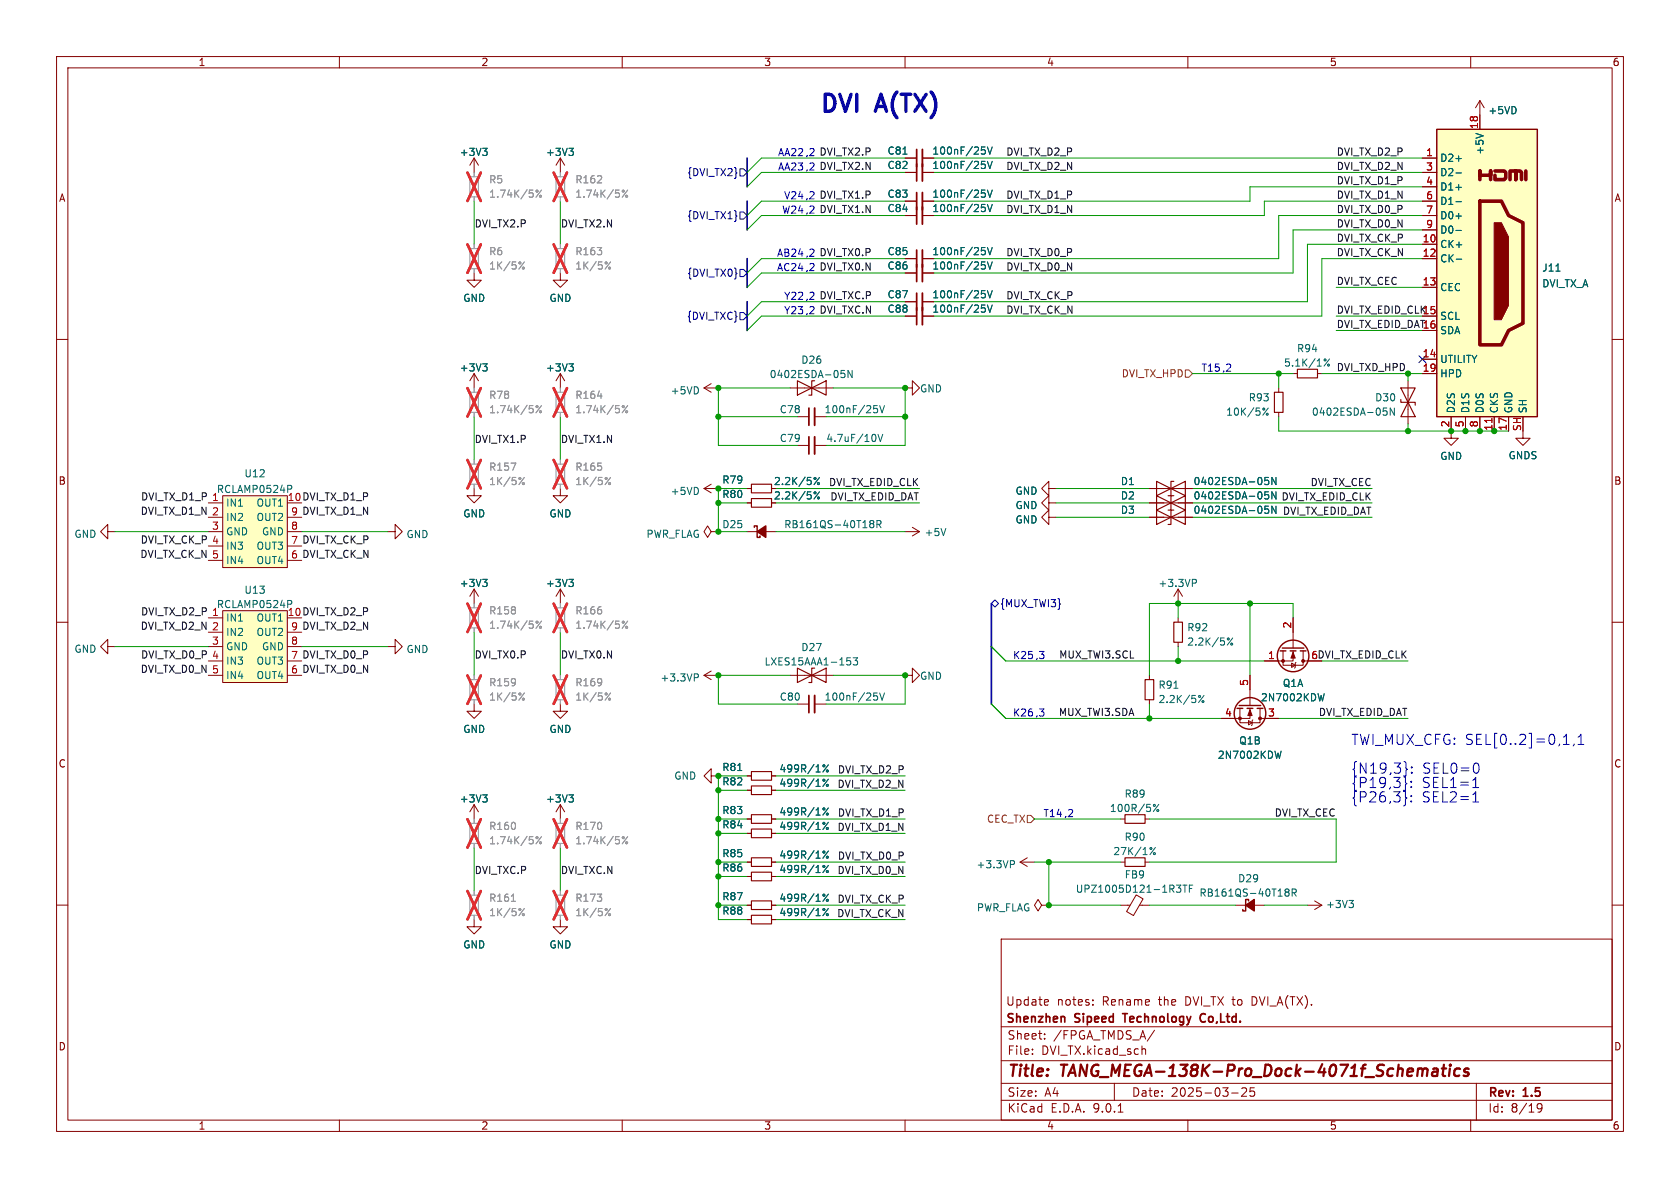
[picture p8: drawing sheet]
<svg xmlns="http://www.w3.org/2000/svg" width="297mm" height="210mm" viewBox="0 0 297 210" stroke-linecap="round" stroke-linejoin="round" font-family="sans-serif">
<defs><g id="words">
<g font-size="4.2" fill="#0000c2">
<text x="144.8" y="20.1">DVI</text>
<text x="155.3" y="20.1">A(TX)</text>
</g>
<g font-size="2.8" fill="#840000">
<text x="178" y="190.9">Title:</text>
<text x="187.7" y="190.9">TANG_MEGA-138K-Pro_Dock-4071f_Schematics</text>
</g>
<g font-size="2.5" fill="#0000c2">
<text x="238.8" y="131.8">TWI_MUX_CFG: SEL[0..2]=0,1,1</text>
<text x="238.8" y="136.9">{N19,3}:</text>
<text x="251.4" y="136.9">SEL0=0</text>
<text x="238.8" y="139.5">{P19,3}:</text>
<text x="238.8" y="142">{P26,3}:</text>
<text x="251.3" y="139.5">SEL1=1</text>
<text x="251.3" y="142">SEL2=1</text>
</g>
<g font-size="2.1" fill="#840000">
<text x="177.8" y="178">Update</text>
<text x="186.8" y="178">notes:</text>
<text x="194.9" y="178">Rename</text>
<text x="205" y="178">the</text>
<text x="209.8" y="178">DVI_TX to</text>
<text x="221.8" y="178">DVI_A(TX).</text>
<text x="177.8" y="181.2">Shenzhen</text>
<text x="178" y="184">Sheet:</text>
<text x="186.2" y="184">/FPGA_TMDS_A/</text>
<text x="190.1" y="181.2">Sipeed</text>
<text x="199.3" y="181.2">Technology</text>
<text x="213.5" y="181.2">Co,Ltd.</text>
<text x="178" y="186.7">File:</text>
<text x="184.1" y="186.7">DVI_TX.kicad_sch</text>
<text x="178" y="196.9">KiCad</text>
<text x="178" y="194.1">Size:</text>
<text x="184.7" y="194.1">A4</text>
<text x="185.7" y="196.9">E.D.A.</text>
<text x="193.3" y="196.9">9.0.1</text>
<text x="200" y="194.1">Date:</text>
<text x="207" y="194.1">2025-03-25</text>
<text x="263" y="194.3">Rev:</text>
<text x="263" y="196.9">Id:</text>
<text x="267.1" y="196.9">8/19</text>
<text x="269.4" y="194.3">1.5</text>
</g>
<g font-size="1.8" fill="#840000">
<text x="35" y="11.9">1</text>
<text x="85" y="11.9">2</text>
<text x="135" y="11.9">3</text>
<text x="185" y="11.9">4</text>
<text x="235" y="11.9">5</text>
<text x="285" y="11.9">6</text>
<text x="10.3" y="35.9">A</text>
<text x="285.3" y="35.9">A</text>
<text x="10.3" y="85.9">B</text>
<text x="136.7" y="88.5">2.2K/5%</text>
<text x="136.7" y="86">2.2K/5%</text>
<text x="285.3" y="85.9">B</text>
<text x="10.3" y="135.9">C</text>
<text x="285.3" y="135.9">C</text>
<text x="10.3" y="185.9">D</text>
<text x="285.3" y="185.9">D</text>
<text x="35" y="199.9">1</text>
<text x="85" y="199.9">2</text>
<text x="135" y="199.9">3</text>
<text x="185" y="199.9">4</text>
<text x="235" y="199.9">5</text>
<text x="285" y="199.9">6</text>
</g>
<g font-size="1.8" fill="#a90000">
<text x="261.4" y="22.9" transform="rotate(-90 261.4 22.9)">18</text>
<text x="252" y="27.7">1</text>
<text x="252" y="30.2">3</text>
<text x="252" y="32.8">4</text>
<text x="252" y="35.3">6</text>
<text x="252" y="37.8">7</text>
<text x="252" y="40.4">9</text>
<text x="251.4" y="42.9">10</text>
<text x="251.4" y="45.5">12</text>
<text x="251.4" y="50.5">13</text>
<text x="251.4" y="55.6">15</text>
<text x="251.4" y="58.2">16</text>
<text x="251.4" y="63.2">14</text>
<text x="251.4" y="65.8">19</text>
<text x="256.3" y="75.6" transform="rotate(-90 256.3 75.6)">2</text>
<text x="258.8" y="75.6" transform="rotate(-90 258.8 75.6)">5</text>
<text x="261.4" y="75.6" transform="rotate(-90 261.4 75.6)">8</text>
<text x="263.9" y="76.2" transform="rotate(-90 263.9 76.2)">11</text>
<text x="266.4" y="76.2" transform="rotate(-90 266.4 76.2)">17</text>
<text x="269" y="76.3" transform="rotate(-90 269 76.3)">SH</text>
<text x="37.4" y="93.7">3</text>
<text x="51.4" y="93.7">8</text>
<text x="228.3" y="111.2" transform="rotate(-90 228.3 111.2)">2</text>
<text x="37.4" y="114">3</text>
<text x="51.4" y="114">8</text>
<text x="224.1" y="116.6">1</text>
<text x="231.7" y="116.6">6</text>
<text x="220.7" y="121.4" transform="rotate(-90 220.7 121.4)">5</text>
<text x="216.5" y="126.7">4</text>
<text x="224.1" y="126.7">3</text>
</g>
<g font-size="1.8" fill="#006464">
<text x="263" y="20.4">+5VD</text>
<text x="81.2" y="27.8">+3V3</text>
<text x="96.4" y="27.8">+3V3</text>
<text x="156.8" y="27.5">C81</text>
<text x="164.7" y="27.5">100nF/25V</text>
<text x="254.5" y="28.8">D2+</text>
<text x="262.5" y="27.4" transform="rotate(-90 262.5 27.4)">+5V</text>
<text x="156.8" y="35.2">C83</text>
<text x="156.8" y="30.1">C82</text>
<text x="164.7" y="35.2">100nF/25V</text>
<text x="164.7" y="30.1">100nF/25V</text>
<text x="254.5" y="31.3">D2-</text>
<text x="254.5" y="33.9">D1+</text>
<text x="156.8" y="37.7">C84</text>
<text x="164.7" y="37.7">100nF/25V</text>
<text x="254.5" y="36.4">D1-</text>
<text x="254.5" y="39">D0+</text>
<text x="254.5" y="41.5">D0-</text>
<text x="156.8" y="45.3">C85</text>
<text x="156.8" y="47.9">C86</text>
<text x="164.7" y="45.3">100nF/25V</text>
<text x="164.7" y="47.9">100nF/25V</text>
<text x="254.5" y="44">CK+</text>
<text x="254.5" y="46.6">CK-</text>
<text x="81.8" y="53.6">GND</text>
<text x="97" y="53.6">GND</text>
<text x="156.8" y="52.9">C87</text>
<text x="164.7" y="52.9">100nF/25V</text>
<text x="254.5" y="51.7">CEC</text>
<text x="272.6" y="51">DVI_TX_A</text>
<text x="272.6" y="48.2">J11</text>
<text x="156.8" y="55.5">C88</text>
<text x="164.7" y="55.5">100nF/25V</text>
<text x="254.5" y="56.7">SCL</text>
<text x="254.5" y="59.3">SDA</text>
<text x="81.2" y="65.9">+3V3</text>
<text x="96.4" y="65.9">+3V3</text>
<text x="141.6" y="64.5">D26</text>
<text x="226.9" y="65">5.1K/1%</text>
<text x="229.2" y="62.5">R94</text>
<text x="254.5" y="64.4">UTILITY</text>
<text x="118.5" y="69.9">+5VD</text>
<text x="136" y="67">0402ESDA-05N</text>
<text x="162.6" y="69.6">GND</text>
<text x="220.7" y="71.1">R93</text>
<text x="243" y="71.1">D30</text>
<text x="254.5" y="66.9">HPD</text>
<text x="137.8" y="73.3">C78</text>
<text x="145.7" y="73.3">100nF/25V</text>
<text x="216.7" y="73.7">10K/5%</text>
<text x="231.8" y="73.7">0402ESDA-05N</text>
<text x="257.4" y="73.2" transform="rotate(-90 257.4 73.2)">D2S</text>
<text x="259.9" y="73.2" transform="rotate(-90 259.9 73.2)">D1S</text>
<text x="262.5" y="73.2" transform="rotate(-90 262.5 73.2)">D0S</text>
<text x="265" y="73.2" transform="rotate(-90 265 73.2)">CKS</text>
<text x="267.6" y="73.2" transform="rotate(-90 267.6 73.2)">GND</text>
<text x="270.1" y="73.2" transform="rotate(-90 270.1 73.2)">SH</text>
<text x="137.8" y="78.3">C79</text>
<text x="146" y="78.3">4.7uF/10V</text>
<text x="254.5" y="81.5">GND</text>
<text x="266.6" y="81.4">GNDS</text>
<text x="38.2" y="87.4">RCLAMP0524P</text>
<text x="39.9" y="89.8">IN1</text>
<text x="43.1" y="84.6">U12</text>
<text x="45.3" y="89.8">OUT1</text>
<text x="118.5" y="87.7">+5VD</text>
<text x="127.6" y="88.2">R80</text>
<text x="127.6" y="85.7">R79</text>
<text x="179.4" y="87.7">GND</text>
<text x="198" y="88.5">D2</text>
<text x="198" y="86">D1</text>
<text x="210.9" y="88.5">0402ESDA-05N</text>
<text x="210.9" y="86">0402ESDA-05N</text>
<text x="13.1" y="95.3">GND</text>
<text x="39.9" y="92.3">IN2</text>
<text x="39.9" y="94.8">GND</text>
<text x="45.3" y="92.3">OUT2</text>
<text x="46.2" y="94.8">GND</text>
<text x="71.8" y="95.3">GND</text>
<text x="81.8" y="91.7">GND</text>
<text x="97" y="91.7">GND</text>
<text x="114.2" y="95.3">PWR_FLAG</text>
<text x="127.6" y="93.6">D25</text>
<text x="138.5" y="93.6">RB161QS-40T18R</text>
<text x="163.4" y="95">+5V</text>
<text x="179.4" y="92.7">GND</text>
<text x="179.4" y="90.2">GND</text>
<text x="198" y="91">D3</text>
<text x="210.9" y="91">0402ESDA-05N</text>
<text x="39.9" y="97.4">IN3</text>
<text x="39.9" y="99.9">IN4</text>
<text x="45.3" y="97.4">OUT3</text>
<text x="45.3" y="99.9">OUT4</text>
<text x="38.2" y="107.7">RCLAMP0524P</text>
<text x="43.1" y="105.2">U13</text>
<text x="81.2" y="104">+3V3</text>
<text x="96.4" y="104">+3V3</text>
<text x="204.7" y="104">+3.3VP</text>
<text x="39.9" y="110.1">IN1</text>
<text x="39.9" y="112.6">IN2</text>
<text x="45.3" y="110.1">OUT1</text>
<text x="45.3" y="112.6">OUT2</text>
<text x="209.8" y="111.8">R92</text>
<text x="13.1" y="115.6">GND</text>
<text x="39.9" y="115.2">GND</text>
<text x="39.9" y="117.7">IN3</text>
<text x="45.3" y="117.7">OUT3</text>
<text x="46.2" y="115.2">GND</text>
<text x="71.8" y="115.6">GND</text>
<text x="135.1" y="117.8">LXES15AAA1-153</text>
<text x="141.6" y="115.3">D27</text>
<text x="209.8" y="114.3">2.2K/5%</text>
<text x="39.9" y="120.2">IN4</text>
<text x="45.3" y="120.2">OUT4</text>
<text x="116.7" y="120.7">+3.3VP</text>
<text x="137.8" y="124.1">C80</text>
<text x="145.7" y="124.1">100nF/25V</text>
<text x="162.6" y="120.4">GND</text>
<text x="204.7" y="121.9">R91</text>
<text x="204.7" y="124.5">2.2K/5%</text>
<text x="222.8" y="124.2">2N7002KDW</text>
<text x="226.7" y="121.6">Q1A</text>
<text x="81.8" y="129.8">GND</text>
<text x="97" y="129.8">GND</text>
<text x="219" y="131.8">Q1B</text>
<text x="127.6" y="136.5">R81</text>
<text x="137.7" y="136.8">499R/1%</text>
<text x="215.2" y="134.3">2N7002KDW</text>
<text x="81.2" y="142.1">+3V3</text>
<text x="96.4" y="142.1">+3V3</text>
<text x="119.1" y="138">GND</text>
<text x="127.6" y="139">R82</text>
<text x="137.7" y="139.3">499R/1%</text>
<text x="196.1" y="143.7">100R/5%</text>
<text x="198.7" y="141.2">R89</text>
<text x="127.6" y="146.7">R84</text>
<text x="127.6" y="144.1">R83</text>
<text x="137.7" y="146.9">499R/1%</text>
<text x="137.7" y="144.4">499R/1%</text>
<text x="198.7" y="148.8">R90</text>
<text x="127.6" y="154.3">R86</text>
<text x="127.6" y="151.7">R85</text>
<text x="137.7" y="154.5">499R/1%</text>
<text x="137.7" y="152">499R/1%</text>
<text x="172.5" y="153.7">+3.3VP</text>
<text x="196.7" y="151.4">27K/1%</text>
<text x="198.7" y="155.5">FB9</text>
<text x="127.6" y="159.4">R87</text>
<text x="127.6" y="161.9">R88</text>
<text x="137.7" y="159.6">499R/1%</text>
<text x="172.6" y="161.3">PWR_FLAG</text>
<text x="190.1" y="158">UPZ1005D121-1R3TF</text>
<text x="211.9" y="158.7">RB161QS-40T18R</text>
<text x="218.8" y="156.2">D29</text>
<text x="234.3" y="160.7">+3V3</text>
<text x="81.8" y="167.9">GND</text>
<text x="97" y="167.9">GND</text>
<text x="137.7" y="162.2">499R/1%</text>
</g>
<g font-size="1.8" fill="#0000c2">
<text x="137.4" y="27.7">AA22 ,2 DVI_TX2.P</text>
<text x="137.4" y="30.2">AA23 ,2 DVI_TX2.N</text>
<text x="138.5" y="35.3">V24 ,2 DVI_TX1.P</text>
<text x="138.2" y="37.9">W24 ,2 DVI_TX1.N</text>
<text x="137.3" y="45.5">AB24 ,2 DVI_TX0.P</text>
<text x="137.3" y="48">AC24 ,2 DVI_TX0.N</text>
<text x="138.5" y="53.1">Y22 ,2 DVI_TXC.P</text>
<text x="138.5" y="55.6">Y23 ,2 DVI_TXC.N</text>
<text x="212.3" y="65.8">T15 ,2</text>
<text x="179" y="116.6">K25 ,3</text>
<text x="179" y="126.8">K26 ,3</text>
<text x="184.4" y="144.5">T14 ,2</text>
</g>
<g font-size="1.8" fill="#0f0f0f">
<text x="177.8" y="27.6">DVI_TX_D2_P</text>
<text x="236.2" y="27.6">DVI_TX_D2_P</text>
<text x="177.8" y="35.2">DVI_TX_D1_P</text>
<text x="177.8" y="30.1">DVI_TX_D2_N</text>
<text x="236.2" y="30.1">DVI_TX_D2_N</text>
<text x="236.2" y="35.2">DVI_TX_D1_N</text>
<text x="236.2" y="32.7">DVI_TX_D1_P</text>
<text x="83.8" y="40.3">DVI_TX2.P</text>
<text x="99.1" y="40.3">DVI_TX2.N</text>
<text x="177.8" y="37.8">DVI_TX_D1_N</text>
<text x="236.2" y="40.3">DVI_TX_D0_N</text>
<text x="236.2" y="37.8">DVI_TX_D0_P</text>
<text x="177.8" y="45.4">DVI_TX_D0_P</text>
<text x="177.8" y="47.9">DVI_TX_D0_N</text>
<text x="236.2" y="42.8">DVI_TX_CK_P</text>
<text x="236.2" y="45.4">DVI_TX_CK_N</text>
<text x="177.8" y="53">DVI_TX_CK_P</text>
<text x="236.2" y="50.5">DVI_TX_CEC</text>
<text x="177.8" y="55.5">DVI_TX_CK_N</text>
<text x="236.2" y="58.1">DVI_TX_EDID_DAT16</text>
<text x="236.2" y="55.5">DVI_TX_EDID_CLK15</text>
<text x="236.2" y="65.7">DVI_TXD_HPD</text>
<text x="83.8" y="78.4">DVI_TX1.P</text>
<text x="99.1" y="78.4">DVI_TX1.N</text>
<text x="24.8" y="88.6">DVI_TX_D1_P 1</text>
<text x="50.8" y="88.6">10 DVI_TX_D1_P</text>
<text x="146.5" y="86">DVI_TX_EDID_CLK</text>
<text x="146.7" y="88.6">DVI_TX_EDID_DAT</text>
<text x="226.5" y="88.6">DVI_TX_EDID_CLK</text>
<text x="231.6" y="86">DVI_TX_CEC</text>
<text x="24.8" y="91.1">DVI_TX_D1_N 2</text>
<text x="51.4" y="91.2">9 DVI_TX_D1_N</text>
<text x="226.7" y="91.1">DVI_TX_EDID_DAT</text>
<text x="24.7" y="98.7">DVI_TX_CK_N 5</text>
<text x="24.8" y="96.2">DVI_TX_CK_P 4</text>
<text x="51.4" y="96.3">7 DVI_TX_CK_P</text>
<text x="51.4" y="98.8">6 DVI_TX_CK_N</text>
<text x="24.8" y="111.4">DVI_TX_D2_N 2</text>
<text x="24.8" y="108.9">DVI_TX_D2_P 1</text>
<text x="50.8" y="109">10 DVI_TX_D2_P</text>
<text x="51.4" y="111.5">9 DVI_TX_D2_N</text>
<text x="24.8" y="119">DVI_TX_D0_N 5</text>
<text x="24.8" y="116.5">DVI_TX_D0_P 4</text>
<text x="51.4" y="116.6">7 DVI_TX_D0_P</text>
<text x="51.4" y="119.1">6 DVI_TX_D0_N</text>
<text x="83.8" y="116.5">DVI_TX0.P</text>
<text x="99.1" y="116.5">DVI_TX0.N</text>
<text x="187.2" y="116.5">MUX_TWI3.SCL</text>
<text x="231.7" y="116.6">6DVI_TX_EDID_CLK</text>
<text x="187.1" y="126.7">MUX_TWI3.SDA</text>
<text x="233.1" y="126.7">DVI_TX_EDID_DAT</text>
<text x="148" y="136.8">DVI_TX_D2_P</text>
<text x="148" y="139.4">DVI_TX_D2_N</text>
<text x="148" y="147">DVI_TX_D1_N</text>
<text x="148" y="144.4">DVI_TX_D1_P</text>
<text x="225.3" y="144.4">DVI_TX_CEC</text>
<text x="83.8" y="154.6">DVI_TXC.P</text>
<text x="99.1" y="154.6">DVI_TXC.N</text>
<text x="148" y="154.6">DVI_TX_D0_N</text>
<text x="148" y="152.1">DVI_TX_D0_P</text>
<text x="148" y="159.7">DVI_TX_CK_P</text>
<text x="147.9" y="162.2">DVI_TX_CK_N</text>
</g>
<g font-size="1.8" fill="#989898">
<text x="86.4" y="32.6">R5</text>
<text x="86.4" y="35.2">1.74K/5%</text>
<text x="101.6" y="32.6">R162</text>
<text x="101.6" y="35.2">1.74K/5%</text>
<text x="86.4" y="45.3">R6</text>
<text x="86.4" y="47.9">1K/5%</text>
<text x="101.6" y="45.3">R163</text>
<text x="101.6" y="47.9">1K/5%</text>
<text x="86.4" y="70.7">R78</text>
<text x="101.6" y="70.7">R164</text>
<text x="86.4" y="73.3">1.74K/5%</text>
<text x="101.6" y="73.3">1.74K/5%</text>
<text x="86.4" y="83.4">R157</text>
<text x="101.6" y="83.4">R165</text>
<text x="86.4" y="86">1K/5%</text>
<text x="101.6" y="86">1K/5%</text>
<text x="86.4" y="108.8">R158</text>
<text x="86.4" y="111.4">1.74K/5%</text>
<text x="101.6" y="108.8">R166</text>
<text x="101.6" y="111.4">1.74K/5%</text>
<text x="86.4" y="121.5">R159</text>
<text x="86.4" y="124.1">1K/5%</text>
<text x="101.6" y="121.5">R169</text>
<text x="101.6" y="124.1">1K/5%</text>
<text x="86.4" y="146.9">R160</text>
<text x="86.4" y="149.5">1.74K/5%</text>
<text x="101.6" y="146.9">R170</text>
<text x="101.6" y="149.5">1.74K/5%</text>
<text x="86.4" y="159.6">R161</text>
<text x="101.6" y="159.6">R173</text>
<text x="86.4" y="162.2">1K/5%</text>
<text x="101.6" y="162.2">1K/5%</text>
</g>
<g font-size="1.8" fill="#000084">
<text x="121.4" y="31.3">{DVI_TX2}</text>
<text x="121.4" y="39">{DVI_TX1}</text>
<text x="121.4" y="49.1">{DVI_TX0}</text>
<text x="121.3" y="56.7">{DVI_TXC}</text>
<text x="176.7" y="107.5">{MUX_TWI3}</text>
</g>
<g font-size="1.8" fill="#725600">
<text x="198.2" y="66.9">DVI_TX_HPD</text>
<text x="174.4" y="145.6">CEC_TX</text>
</g>
</g></defs>
<g fill="none" stroke="#840000" stroke-width=".18">
<path d="M10 10h277v190h-277zM12 12h273v186h-273zM60 10v2M110 10v2M160 10v2M210 10v2M260 10v2M261.6 17.8l-.7 1.3M261.6 17.8l.8 1.3M261.6 17.8v2.5M10 60h2M124.5 68.6l1.2 .7"/>
<path d="M124.5 68.6h2.5M125.7 67.8l-1.2 .8M226.1 68.6v.7M226.1 72.9v.8M285 60h2M124.5 86.4l1.2 .7M124.5 86.4h2.5M125.7 94l-.6-1-.6 1 .6 1 .6-1h1.3M125.7 85.6l-1.2 .8M127 94h.1M203.2 88.9h7.6M10 110h2"/>
<path d="M208.3 104.1l-.8 1.3M208.3 104.1l.7 1.3M208.3 104.1v2.6M226.8 115.1v2.5h3.6v-2.5M228.3 117.2l.7 .4-.7 .4zM228.6 115.1v1.7h-5.1M228.6 109.2v5.4M229.1 117.1l-.1 .1v.8l-.1 .1M230.4 116.8h3.3M285 110h2M10 160h2M177 166h108v32h-108z"/>
<path d="M184.9 176.7l.4 .1 .1 .3-.8 .1M185.3 177.6l-.4 .1M193.2 177.6v.1M193.2 176.8v.1M285 160h2M60 198v2M110 198v2M160 198v2M177 194.5h108M177 191.5h108M177 187.5h108M177 181.5h108"/>
<path d="M182.5 186.3v.1M182.5 185.5v.1M184.7 183.6v.1M184.7 182.8v.1M197 191.5v3M197.7 196.6h.8M201.9 184.9v1.5M201.9 185.5l.2-.1 .4 .1v.9M204.1 182.1l-1.3 2M210 198v2M217.7 193.2h1.2M219.5 192.4l.6-.1 .2 .1 .1 .3-.9 1.1h.9"/>
<path d="M221.7 192.3h-.7v.7l.2-.1h.5l.1 .3-.1 .5-.2 .1-.5-.1M260 198v2M261 191.5v6.5M271.7 195.4l.3-.3 .5 .1a.99 .99 0 0 1-.3 1.4h-.3M271.7 195.7l.3 .3h.3l.3-.3"/>
</g>
<path d="M253.4 189l.2-.1 .5 .1v1.2M254.2 189.4h-.7a.4 .4 0 0 0-.3 .4 .4 .4 0 0 0 .2 .4l.7-.1M254.9 188.9h.8M255.3 188.2l-.2 1.7v.2l.4 .1M256.3 188.9l-.1 1.3M256.4 188.2v.2M256.4 188.2l-.1 .1 .1 .1M256.4 188.2l.1 .1-.1 .1M258.1 189a.66 .66 0 0 0-1 .3v.5l.1 .3 .2 .1 .6-.1M259.6 189a.49 .49 0 0 0-.8 .3l.1 .1 .7 .2v.3l-.3 .3-.6-.1" fill="none" stroke="#840000" stroke-width=".4"/>
<path d="M188.2 179.8v.9M198.4 179.2h.9M213 179.3a.74 .74 0 0 0-.9 .5 .74 .74 0 0 0 .6 .9l.3-.1" fill="none" stroke="#840000" stroke-width=".3"/>
<g fill="none" stroke="#840000" stroke-width=".25">
<path d="M226.3 115.1h1M226.7 114.6h3.8M228.1 115.1h1M229.9 115.1h1"/>
<circle cx="228.6" cy="116" r="2.79"/>
</g>
<g fill="#840000" stroke="#840000" stroke-width=".18">
<path d="M228.6 115.3l.4 1h-.8z"/>
<circle cx="230.4" cy="116.8" r=".25"/>
<circle cx="226.8" cy="116.8" r=".25"/>
</g>
<g fill="none" stroke="#006464" stroke-width=".18">
<path d="M223.3 72.2l.1-.1 .2 .2-.2 .2-.1-.1M224.2 72.1l-1 1.3M223.6 86.9h.6M223.8 87.4h.3l.2 .3-.1 .4-.4 .1M225.6 86.9v1.3l-.7-1.3v1.3M210.8 102.4h.5l.2 .3-.1 .3-.6 .1M234.1 122.6l-.3 1.3-.2-.9"/>
<circle cx="224" cy="73.2" r=".18"/>
</g>
<path d="M225.3 69.3h1.5v3.6h-1.5zM204.5 87.6l2.5 1.3-2.5 1.3zM207 88.9l2.5-1.3v2.6zM207.5 87.6h-.5v2.6h-.5" fill="none" stroke="#840000" stroke-width=".2"/>
<path d="M83.1 31.2h1.5v3.6h-1.5zM98.3 31.2h1.5v3.6h-1.5zM98.3 43.9h1.5v3.6h-1.5z" fill="none" stroke="#a1a1a1" stroke-width=".2"/>
<path d="M83.8 30.5v.7M83.8 34.8v.8M99.1 30.5v.7M99.1 34.8v.8M99.1 43.2v.7M99.1 47.5v.8" fill="none" stroke="#a1a1a1" stroke-width=".18"/>
<g fill="none" stroke="#989898" stroke-width=".18">
<path d="M95.7 33.6l-.9 1.3M111 33.6l-1 1.3M107.9 46.3l-.9 1.3"/>
<circle cx="94.9" cy="33.8" r=".18"/>
<circle cx="95.5" cy="34.7" r=".18"/>
<circle cx="110.2" cy="33.8" r=".18"/>
<circle cx="110.8" cy="34.7" r=".18"/>
<circle cx="107.8" cy="47.4" r=".18"/>
</g>
<path d="M82.6 30.5l2.4 5M85 30.5l-2.4 5M97.9 30.5l2.3 5M100.2 30.5l-2.3 5M97.9 43.2l2.3 5M100.2 43.2l-2.3 5" fill="none" stroke="#e12e31" stroke-width=".46"/>
<path d="M254 22.9h17.8v50.8h-17.8z" fill="#ffffc2"/>
<path d="M261.6 31.8v-1.6v.8h1.9v-.8v1.6M261.6 35.6h3.8l1.3 2.5 2.5 1.3v17.8l-2.5 1.2-1.3 2.6h-3.8zM264.3 30.2h1.6l.3 .3v1l-.3 .3h-1.6v-.8M267 31.8v-1.6h1v1.6v-1.6h.7l.3 .3v1.3M269.7 30.2v1.6" fill="none" stroke="#840000" stroke-width=".63"/>
<g fill="none" stroke="#840000" stroke-width=".25">
<path d="M254 22.9h17.8v50.8h-17.8zM218.7 125.2h1M219.1 124.7h3.8M220.5 125.2h1M222.2 125.2h1.1M220.7 159.3v-.3h-.5v2h-.5v-.2"/>
<circle cx="221" cy="126.1" r="2.79"/>
</g>
<g fill="#840000" stroke="#840000" stroke-width=".18">
<path d="M264.2 39.4h1.2l1.3 2.5v12.1l-1.3 2.5h-1.2z"/>
<path d="M221 125.5l.4 1h-.8z"/>
<circle cx="222.8" cy="127" r=".25"/>
<circle cx="219.2" cy="127" r=".25"/>
</g>
<g fill="none" stroke="#840000" stroke-width=".18">
<path d="M83.8 27.9l.8 1.3M83.8 27.9l-.7 1.3M83.8 27.9v2.6M99.1 27.9l.7 1.3M99.1 27.9l-.8 1.3M99.1 27.9v2.6M160 27.9h2.1M160 30.5h2.1M160 35.6h2.1M160 38.1h2.1M163.1 27.9h2M163.1 30.5h2"/>
<path d="M163.1 35.6h2M163.1 38.1h2M251.5 27.9h2.5M251.5 30.5h2.5M251.5 33h2.5M251.5 35.6h2.5M251.5 38.1h2.5M261.6 20.3v2.6M83.8 48.3v1.2h1.3l-1.3 1.3-1.3-1.3h1.3M99.1 48.3v1.2h1.2l-1.2 1.3-1.3-1.3h1.3M160 45.7h2.1M160 55.9h2.1"/>
<path d="M160 53.3h2.1M160 48.3h2.1M163.1 45.7h2M163.1 55.9h2M163.1 53.3h2M163.1 48.3h2M251.5 40.6h2.5M251.5 43.2h2.5M251.5 45.7h2.5M251.5 50.8h2.5M251.5 55.9h2.5M251.5 58.4h2.5"/>
<path d="M83.8 66v2.6M83.8 66l.8 1.3M83.8 66l-.7 1.3M99.1 66v2.6M99.1 66l.7 1.3M99.1 66l-.8 1.3M139.7 68.6h7.6M141 73.7h2M141 78.7h2M144 73.7h2M144 78.7h2M160 68.6h1.3v-1.3l1.3 1.3-1.3 1.3v-1.3"/>
<path d="M228.6 66h.8M232.9 66h.8M248.9 67.3v7.6M251.5 63.5h2.5M251.5 66h2.5M256.5 73.7v2.5M259.1 73.7v2.5M261.6 73.7v2.5M264.2 73.7v2.5M266.7 73.7v2.5M19 94v-1.3l-1.2 1.3 1.2 1.3v-1.3h1.3M99.1 86.4v1.2h1.2l-1.2 1.3-1.3-1.3h1.3"/>
<path d="M99.1 104.1v2.6M99.1 104.1l.7 1.3M99.1 104.1l-.8 1.3M124.5 119.4l1.2 .7M124.5 119.4h2.5M125.7 118.6l-1.2 .8M160 119.4h1.3v-1.3l1.3 1.3-1.3 1.3v-1.3M203.2 119.4v.7M208.3 109.2v.8M208.3 113.5v.8M221 119.4v5.3M83.8 124.5v1.2h1.3l-1.3 1.3-1.3-1.3h1.3"/>
<path d="M99.1 124.5v1.2h1.2l-1.2 1.3-1.3-1.3h1.3M125.7 137.2v-1.3l-1.2 1.3 1.2 1.2v-1.2h1.3M132.1 139.7h.7M136.4 139.7h.8M203.2 123.7v.8M219.2 125.2v2.6h3.6v-2.6M220.7 127.4l.7 .4-.7 .3zM221 125.2v1.8h-5.1M221.5 127.3l-.1 .1v.7l-.2 .2M222.8 127h3.3M83.8 142.2v2.6M83.8 142.2l.8 1.3"/>
<path d="M83.8 142.2l-.7 1.3M99.1 142.2v2.6M99.1 142.2l.7 1.3M99.1 142.2l-.8 1.3M132.1 154.9h.7M132.1 147.3h.7M136.4 154.9h.8M136.4 147.3h.8M180.3 152.4h2.6M180.3 152.4l1.3 .8M181.6 151.6l-1.3 .8M198.1 152.4h.8"/>
<path d="M198.1 144.8h.8M200.9 158.2l1.2 .7-1.7 2.9-1.2-.7zM202.4 152.4h.8M202.4 144.8h.8M232.4 159.3l1.3 .7M83.8 162.6v1.2h1.3l-1.3 1.3-1.3-1.3h1.3M99.1 162.6v1.2h1.2l-1.2 1.3-1.3-1.3h1.3M132.1 160h.7M132.1 162.6h.7M136.4 160h.8M136.4 162.6h.8M184.1 160l-.6-1-.6 1 .6 1 .6-1h1.3"/>
<path d="M185.4 160h.1M198.1 160h1.7M201.4 160h1.8M218.4 160h5.1M231.1 160h2.6M233.7 160l-1.3 .8"/>
</g>
<g fill="none" stroke="#006464" stroke-width=".18">
<path d="M85.3 26.2h.8l-.4 .5M85.9 26.7l.2 .2v.3l-.2 .3M100.6 26.2h.8l-.5 .5M101.1 26.7l.3 .2v.3l-.3 .3M159.6 27.2h.8M173.5 26h.6M173.5 33.6h.6M173.5 36.1h.6M173.5 28.5h.6M174 26.5l.2 .2v.3l-.2 .2M174 29l.2 .2v.3l-.2 .3M174 34.1l.2 .2v.3l-.2 .3"/>
<path d="M174 36.6l.2 .3v.3l-.2 .2M174.6 26l.4 1.2 .4-1.2M174.6 33.6l.4 1.3 .4-1.3M174.6 36.1l.4 1.3 .4-1.3M174.6 28.5l.4 1.3 .4-1.3M257.4 28h1M257.4 30.6h1M257.4 33.1h1M257.4 35.7h1M257.4 38.2h1M260.9 23.6l1.3 .4M173.5 53.9h.6"/>
<path d="M173.5 51.4h.6M173.5 43.8h.6M173.5 46.3h.6M174 44.2l.2 .3v.3l-.2 .2M174 46.8l.2 .2v.3l-.2 .3M174 51.9l.2 .2v.3l-.2 .2M174 54.4l.2 .2v.3l-.2 .3M174.6 53.9l.4 1.3 .4-1.3M174.6 51.4l.4 1.2 .4-1.2M174.6 43.8l.4 1.2 .4-1.2M174.6 46.3l.4 1.3 .4-1.3M257.4 40.7h1"/>
<path d="M257.5 45.8h.9M275.1 47.9h.7M85.3 64.3h.8l-.4 .5M85.9 64.8l.2 .2v.3l-.2 .3M100.6 64.3h.8l-.5 .5M101.1 64.8l.3 .2v.3l-.3 .3M148.7 65.5h.6M148.8 66h.3l.3 .2-.1 .5-.5 .1M150.6 65.5v1.3l-.7-1.3v1.3M154.5 71.7h.6M154.7 76.8l.1 .5-.1 .7M154.9 72.2l.3 .2v.3l-.3 .3"/>
<path d="M155.2 76.8l.4 1.2 .5-1.2M155.5 71.7l.4 1.3 .5-1.3M235 63.4l-.9 1.3M244.6 72.1h.6M244.7 72.6h.3l.2 .3-.1 .4-.4 .1M246.5 72.1v1.3l-.7-1.3v1.3M100.6 102.4h.8l-.5 .5M101.1 102.9l.3 .2v.3l-.3 .3M122.7 119.1h.5l.3 .3-.1 .3-.7 .1M217.9 112.8l-.9 1.2M146.4 137.7l-.9 1.3M207.5 121.7h.8"/>
<path d="M212.9 122.9l-1 1.3M226.5 132.8l-.3 1.3-.3-1M85.3 140.5h.8l-.4 .5M85.9 141l.2 .2v.3l-.2 .3M100.6 140.5h.8l-.5 .5M101.1 141l.3 .2v.3l-.3 .3M146.4 153l-.9 1.2M146.4 158.1l-.9 1.2M146.4 145.4l-.9 1.2M178.6 152.1h.5l.3 .3-.2 .3-.6 .1M203.4 149.9l.1-.1 .2 .2-.2 .2-.1-.1M204.3 149.8l-1 1.3"/>
<path d="M204.9 142.2l-1 1.3M208 156.5h.8l-.5 .4 .4 .2 .1 .4-.3 .2h-.3M209.1 156.5h.7M209.5 156.5v1.2M210.3 157.1h.4M210.9 156.5h-.6v1.2M227.3 157.6l.1 .1M227.3 157.2h.4l.1 .1 .1 .2-.2 .2M227.4 157.7h.3M227.4 157.7l-.1 .1M227.7 157.7l.2 .2-.1 .4-.1 .1h-.4M228.4 157.8h.6l.2-.2-.1-.3-.7-.1v1.2"/>
<path d="M228.7 157.8l.5 .6M238.5 159.2h.8l-.5 .5M239 159.7l.3 .2v.3l-.3 .2M146.4 160.6l-.9 1.3"/>
<circle cx="234.3" cy="63.6" r=".18"/>
<circle cx="234.9" cy="64.5" r=".18"/>
<circle cx="217.2" cy="112.9" r=".18"/>
<circle cx="217.8" cy="113.9" r=".18"/>
<circle cx="145.7" cy="137.9" r=".18"/>
<circle cx="146.3" cy="138.8" r=".18"/>
<circle cx="212.1" cy="123.1" r=".18"/>
<circle cx="212.7" cy="124" r=".18"/>
<circle cx="145.7" cy="153.2" r=".18"/>
<circle cx="145.7" cy="145.5" r=".18"/>
<circle cx="145.7" cy="158.2" r=".18"/>
<circle cx="146.3" cy="154.1" r=".18"/>
<circle cx="146.3" cy="146.5" r=".18"/>
<circle cx="146.3" cy="159.2" r=".18"/>
<circle cx="204.1" cy="142.4" r=".18"/>
<circle cx="204.1" cy="150.9" r=".18"/>
<circle cx="204.7" cy="143.3" r=".18"/>
<circle cx="145.7" cy="160.8" r=".18"/>
<circle cx="146.3" cy="161.7" r=".18"/>
</g>
<path d="M263.7 74v.7" fill="none" stroke="#a90000" stroke-width=".18"/>
<g fill="none" stroke="#840000" stroke-width=".2">
<path d="M141 67.3l2.5 1.3-2.5 1.3zM143.5 68.6l2.5-1.3v2.6zM144 67.3h-.5v2.6h-.5M229.4 65.3h3.5v1.5h-3.5zM247.6 70.6v.5h2.6v.5M247.6 68.6h2.6l-1.3 2.5zM248.9 71.1l1.3 2.6h-2.6zM207.5 110h1.5v3.5h-1.5zM132.8 138.9h3.6v1.6h-3.6zM202.4 120.1h1.6v3.6h-1.6zM132.8 154.2h3.6v1.5h-3.6zM132.8 159.3h3.6v1.5h-3.6z"/>
<path d="M132.8 146.6h3.6v1.5h-3.6zM198.9 151.6h3.5v1.6h-3.5zM198.9 144h3.5v1.5h-3.5zM132.8 161.8h3.6v1.5h-3.6z"/>
</g>
<path d="M220.2 160l1.5-1v2z" fill="#840000" stroke="#840000" stroke-width=".25"/>
<g fill="none" stroke="#a1a1a1" stroke-width=".2">
<path d="M83.1 43.9h1.5v3.6h-1.5zM83.1 69.3h1.5v3.6h-1.5zM98.3 69.3h1.5v3.6h-1.5zM83.1 82h1.5v3.6h-1.5zM98.3 82h1.5v3.6h-1.5zM83.1 107.4h1.5v3.6h-1.5zM98.3 107.4h1.5v3.6h-1.5zM83.1 120.1h1.5v3.6h-1.5zM98.3 120.1h1.5v3.6h-1.5zM83.1 145.5h1.5v3.6h-1.5zM83.1 158.2h1.5v3.6h-1.5zM98.3 145.5h1.5v3.6h-1.5z"/>
<path d="M98.3 158.2h1.5v3.6h-1.5z"/>
</g>
<g fill="none" stroke="#a1a1a1" stroke-width=".18">
<path d="M83.8 43.2v.7M83.8 47.5v.8M83.8 68.6v.7M83.8 72.9v.8M99.1 68.6v.7M99.1 72.9v.8M83.8 81.3v.7M83.8 85.6v.8M99.1 81.3v.7M99.1 85.6v.8M83.8 106.7v.7M83.8 111v.8"/>
<path d="M83.8 119.4v.7M99.1 106.7v.7M99.1 111v.8M99.1 119.4v.7M83.8 123.7v.8M99.1 123.7v.8M83.8 144.8v.7M83.8 149.1v.8M83.8 157.5v.7M99.1 144.8v.7M99.1 149.1v.8M99.1 157.5v.7"/>
<path d="M83.8 161.8v.8M99.1 161.8v.8"/>
</g>
<g fill="none" stroke="#989898" stroke-width=".18">
<path d="M92.7 46.3l-1 1.3M95.7 71.7l-.9 1.3M105.6 70h.8M111 71.7l-1 1.3M90.3 81.9h.9l-.6 1.2M92.7 84.4l-1 1.3M107.9 84.4l-.9 1.3M95.7 109.8l-.9 1.3M111 109.8l-1 1.3M92.7 122.5l-1 1.3M107.9 122.5l-.9 1.3M90.4 159.3h.7"/>
<path d="M95.7 147.9l-.9 1.3M111 147.9l-1 1.3M92.7 160.6l-1 1.3M107.9 160.6l-.9 1.3"/>
<circle cx="92.5" cy="47.4" r=".18"/>
<circle cx="94.9" cy="71.9" r=".18"/>
<circle cx="95.5" cy="72.8" r=".18"/>
<circle cx="110.2" cy="71.9" r=".18"/>
<circle cx="110.8" cy="72.8" r=".18"/>
<circle cx="92.5" cy="85.5" r=".18"/>
<circle cx="107.8" cy="85.5" r=".18"/>
<circle cx="94.9" cy="110" r=".18"/>
<circle cx="95.5" cy="110.9" r=".18"/>
<circle cx="110.2" cy="110" r=".18"/>
<circle cx="110.8" cy="110.9" r=".18"/>
<circle cx="92.5" cy="123.6" r=".18"/>
<circle cx="107.8" cy="123.6" r=".18"/>
<circle cx="94.9" cy="148.1" r=".18"/>
<circle cx="95.5" cy="149" r=".18"/>
<circle cx="110.2" cy="148.1" r=".18"/>
<circle cx="110.8" cy="149" r=".18"/>
<circle cx="92.5" cy="161.7" r=".18"/>
<circle cx="107.8" cy="161.7" r=".18"/>
</g>
<g fill="none" stroke="#e12e31" stroke-width=".46">
<path d="M82.6 43.2l2.4 5M85 43.2l-2.4 5M82.6 68.6l2.4 5M85 68.6l-2.4 5M97.9 68.6l2.3 5M100.2 68.6l-2.3 5M82.6 81.3l2.4 5M85 81.3l-2.4 5M97.9 81.3l2.3 5M100.2 81.3l-2.3 5M82.6 119.4l2.4 5M82.6 106.7l2.4 5"/>
<path d="M85 119.4l-2.4 5M85 106.7l-2.4 5M97.9 119.4l2.3 5M97.9 106.7l2.3 5M100.2 119.4l-2.3 5M100.2 106.7l-2.3 5M82.6 144.8l2.4 5M82.6 157.5l2.4 5M85 144.8l-2.4 5M85 157.5l-2.4 5M97.9 144.8l2.3 5M97.9 157.5l2.3 5"/>
<path d="M100.2 144.8l-2.3 5M100.2 157.5l-2.3 5"/>
</g>
<path d="M162.1 26.4v5.6M162.1 34v5.6M162.1 44.2v5.6M162.1 51.8v5.6M143 72.1v3.1M143 77.2v3.1" fill="none" stroke="#840000" stroke-width=".3"/>
<path d="M163.1 26.4v5.6M163.1 34v5.6M163.1 44.2v5.6M163.1 51.8v5.6M144 72.1v3.1M144 77.2v3.1" fill="none" stroke="#840000" stroke-width=".33"/>
<path d="M39.4 87.6h11.4v12.7h-11.4z" fill="#ffffc2"/>
<path d="M36.8 88.9h2.6M36.8 91.4h2.6M36.8 94h2.6M36.8 96.5h2.6M36.8 99.1h2.6M39.4 87.6h11.4v12.7h-11.4zM50.8 91.4h2.5M50.8 94h2.5M50.8 96.5h2.5M50.8 99.1h2.5M19 114.3v-1.3l-1.2 1.3 1.2 1.3v-1.3h1.3" fill="none" stroke="#840000" stroke-width=".18"/>
<path d="M50.9 85.8h.4l.3 .2-.1 .4-.6 .1" fill="none" stroke="#006464" stroke-width=".18"/>
<path d="M39.4 108h11.4v12.7h-11.4z" fill="#ffffc2"/>
<g fill="none" stroke="#840000" stroke-width=".18">
<path d="M160 27.9h2.1M160 35.6h2.1M160 38.1h2.1M160 30.5h2.1M163.1 27.9h2M163.1 35.6h2M163.1 38.1h2M163.1 30.5h2M251.5 27.9h2.5M251.5 35.6h2.5M251.5 38.1h2.5M251.5 30.5h2.5"/>
<path d="M251.5 33h2.5M261.6 20.3v2.6M160 55.9h2.1M160 53.3h2.1M160 45.7h2.1M160 48.3h2.1M163.1 55.9h2M163.1 53.3h2M163.1 45.7h2M163.1 48.3h2M251.5 55.9h2.5M251.5 45.7h2.5"/>
<path d="M251.5 40.6h2.5M251.5 43.2h2.5M251.5 50.8h2.5M251.5 58.4h2.5M251.5 63.5h2.5M251.5 66h2.5M256.5 73.7v3.8h1.3l-1.3 1.2-1.2-1.2h1.2M259.1 73.7v2.5M261.6 73.7v2.5M264.2 73.7v2.5M266.7 73.7v2.5M269.2 76.2v1.3h1.3l-1.3 1.2-1.2-1.2h1.2"/>
<path d="M68.6 94h1.2v-1.3l1.3 1.3-1.3 1.3v-1.3M83.8 86.4v1.2h1.3l-1.3 1.3-1.3-1.3h1.3M132.1 94h5.1M132.1 88.9h.7M132.1 86.4h.7M160 94h2.6M161.3 93.2l1.3 .8M162.6 94l-1.3 .7M185.4 91.4v-1.2l-1.3 1.2 1.3 1.3v-1.3h1.3M185.4 86.4v-1.3l-1.3 1.3 1.3 1.2v-1.2h1.3M185.4 88.9v-1.3l-1.3 1.3 1.3 1.3v-1.3h1.3M203.2 88.9h2.5"/>
<path d="M203.2 86.4h7.6M203.2 91.4h7.6M208.3 88.9h2.5M36.8 109.2h2.6M36.8 111.8h2.6M36.8 114.3h2.6M36.8 116.8h2.6M36.8 119.4h2.6M39.4 108h11.4v12.7h-11.4zM50.8 111.8h2.5M50.8 114.3h2.5M50.8 116.8h2.5"/>
<path d="M50.8 119.4h2.5M68.6 114.3h1.2v-1.3l1.3 1.3-1.3 1.3v-1.3M83.8 104.1l.8 1.3M83.8 104.1l-.7 1.3M83.8 104.1v2.6M139.7 119.4h7.6M221 119.4v2.5M223.5 116.8h2.6M228.6 109.2v2.6M231.1 116.8h2.6M132.1 137.2h.7M132.1 139.7h.7"/>
<path d="M136.4 137.2h.8M136.4 139.7h.8M141 124.5h2M144 124.5h2M215.9 127h2.5M223.5 127h2.6M132.1 144.8h.7M132.1 152.4h.7M132.1 147.3h.7M132.1 154.9h.7M136.4 144.8h.8M136.4 152.4h.8"/>
<path d="M136.4 147.3h.8M136.4 154.9h.8M132.1 160h.7M132.1 162.6h.7M136.4 160h.8M136.4 162.6h.8"/>
</g>
<g fill="none" stroke="#006464" stroke-width=".18">
<path d="M85.3 26.2h.8l-.4 .5M85.9 26.7l.2 .2v.3l-.2 .3M100.6 26.2h.8l-.5 .5M101.1 26.7l.3 .2v.3l-.3 .3M159.6 27.2h.8M173.5 26h.6M173.5 33.6h.6M173.5 36.1h.6M173.5 28.5h.6M174 29l.2 .2v.3l-.2 .3M174 26.5l.2 .2v.3l-.2 .2M174 34.1l.2 .2v.3l-.2 .3"/>
<path d="M174 36.6l.2 .3v.3l-.2 .2M174.6 26l.4 1.2 .4-1.2M174.6 33.6l.4 1.3 .4-1.3M174.6 36.1l.4 1.3 .4-1.3M174.6 28.5l.4 1.3 .4-1.3M257.4 28h1M257.4 30.6h1M257.4 33.1h1M257.4 35.7h1M257.4 38.2h1M260.9 23.6l1.3 .4M173.5 53.9h.6"/>
<path d="M173.5 51.4h.6M173.5 43.8h.6M173.5 46.3h.6M174 44.2l.2 .3v.3l-.2 .2M174 46.8l.2 .2v.3l-.2 .3M174 51.9l.2 .2v.3l-.2 .2M174 54.4l.2 .2v.3l-.2 .3M174.6 53.9l.4 1.3 .4-1.3M174.6 51.4l.4 1.2 .4-1.2M174.6 43.8l.4 1.2 .4-1.2M174.6 46.3l.4 1.3 .4-1.3M257.4 40.7h1"/>
<path d="M257.5 45.8h.9M275.1 47.9h.7M85.3 64.3h.8l-.4 .5M85.9 64.8l.2 .2v.3l-.2 .3M100.6 64.3h.8l-.5 .5M101.1 64.8l.3 .2v.3l-.3 .3M144.9 86.9l-1 1.3M144.9 84.4l-1 1.3M153.9 92.1l.3-.1 .2 .1 .1 .2-.3 .3M153.9 92.5l.1 .1M154 92.6h.2M154 92.6h-.1"/>
<path d="M154.2 92.6l.3 .2-.1 .4-.2 .1-.3-.1M155 92.7l.6-.1 .2-.2-.1-.3-.7-.1v1.3M155.3 92.7l.5 .6M167.2 93.4l-.4 1.3M223.6 89.5h.6M223.6 84.4h.6M223.6 86.9h.6M223.8 90h.3l.2 .2-.1 .4-.4 .1M223.8 84.9h.3l.2 .2-.1 .4-.4 .2M223.8 87.4h.3l.2 .3-.1 .4-.4 .1M225.6 84.4v1.3l-.7-1.3v1.3M225.6 86.9v1.3l-.7-1.3v1.3"/>
<path d="M225.6 89.5v1.2l-.7-1.2v1.2M50.9 106.1h.4l.3 .3-.1 .4h-.6M85.3 102.4h.8l-.4 .5M85.9 102.9l.2 .2v.3l-.2 .3M100.6 102.4h.8l-.5 .5M101.1 102.9l.3 .2v.3l-.3 .3M149.7 116.3h.6M150.2 116.8l.2 .2v.3l-.2 .3M150.8 116.3h.8l-.4 .5 .4 .1v.5l-.2 .2-.6-.2M130.4 136.2h.7M146.4 135.2l-.9 1.3M146.4 137.7l-.9 1.3"/>
<path d="M154.5 122.5h.6M154.9 123l.3 .2v.3l-.3 .3M155.5 122.5l.4 1.3 .5-1.3M226.5 132.8l-.3 1.3-.3-1M234.1 122.6l-.3 1.3-.2-.9M85.3 140.5h.8l-.4 .5M85.9 141l.2 .2v.3l-.2 .3M100.6 140.5h.8l-.5 .5M101.1 141l.3 .2v.3l-.3 .3M146.4 142.8l-.9 1.3M146.4 150.4l-.9 1.3M146.4 145.4l-.9 1.2"/>
<path d="M146.4 158.1l-.9 1.2M146.4 153l-.9 1.2M146.4 160.6l-.9 1.3"/>
<circle cx="144.1" cy="87.1" r=".18"/>
<circle cx="144.1" cy="84.6" r=".18"/>
<circle cx="144.7" cy="88" r=".18"/>
<circle cx="144.7" cy="85.5" r=".18"/>
<circle cx="145.7" cy="137.9" r=".18"/>
<circle cx="145.7" cy="135.4" r=".18"/>
<circle cx="146.3" cy="138.8" r=".18"/>
<circle cx="146.3" cy="136.3" r=".18"/>
<circle cx="145.7" cy="153.2" r=".18"/>
<circle cx="145.7" cy="150.6" r=".18"/>
<circle cx="145.7" cy="145.5" r=".18"/>
<circle cx="145.7" cy="143" r=".18"/>
<circle cx="145.7" cy="158.2" r=".18"/>
<circle cx="146.3" cy="154.1" r=".18"/>
<circle cx="146.3" cy="146.5" r=".18"/>
<circle cx="146.3" cy="151.5" r=".18"/>
<circle cx="146.3" cy="159.2" r=".18"/>
<circle cx="146.3" cy="143.9" r=".18"/>
<circle cx="145.7" cy="160.8" r=".18"/>
<circle cx="146.3" cy="161.7" r=".18"/>
</g>
<g fill="none" stroke="#840000" stroke-width=".2">
<path d="M132.8 88.1h3.6v1.6h-3.6zM132.8 85.6h3.6v1.5h-3.6zM204.5 90.2l2.5 1.2-2.5 1.3zM204.5 85.1l2.5 1.3-2.5 1.2zM207 91.4l2.5-1.2v2.5zM207 86.4l2.5-1.3v2.5zM207.5 90.2h-.5v2.5h-.5M207.5 85.1h-.5v2.5h-.5M141 118.1l2.5 1.3-2.5 1.3zM143.5 119.4l2.5-1.3v2.6zM144 118.1h-.5v2.6h-.5M132.8 136.4h3.6v1.5h-3.6z"/>
<path d="M132.8 144h3.6v1.5h-3.6zM132.8 151.6h3.6v1.6h-3.6z"/>
</g>
<path d="M133.3 93.2v-.2h.6v2h.5v-.3" fill="none" stroke="#840000" stroke-width=".25"/>
<path d="M133.9 94l1.5-1v2z" fill="#840000" stroke="#840000" stroke-width=".25"/>
<path d="M143 122.9v3.1" fill="none" stroke="#840000" stroke-width=".3"/>
<path d="M144 122.9v3.1" fill="none" stroke="#840000" stroke-width=".33"/>
<path d="M209.5 65.4h.7l.6 .6-.6 .7h-.7zM181.6 144.1h.6l.7 .7-.7 .6h-.6z" fill="none" stroke="#725600" stroke-width=".18"/>
<path d="M130.8 37.5h.6l.7 .6-.7 .6h-.6zM130.8 29.8h.6l.7 .7-.7 .6h-.6zM130.8 55.2h.6l.7 .7-.7 .6h-.6zM130.8 47.6h.6l.7 .7-.7 .6h-.6zM250.9 62.9l1.2 1.2M252.1 62.9l-1.2 1.2M175.3 106.7l.6-.7 .6 .7-.6 .6z" fill="none" stroke="#000084" stroke-width=".18"/>
<path d="M132.1 27.9v5.1M132.1 35.6v5M132.1 45.7v5.1M132.1 53.3v5.1M175.3 106.7v17.8" fill="none" stroke="#000084" stroke-width=".3"/>
<g fill="none" stroke="#009600" stroke-width=".18">
<path d="M83.8 35.6v7.6M99.1 35.6v7.6M160 38.1h-25.4l-2.5 2.5M160 35.6h-25.4l-2.5 2.5M160 30.5h-25.4l-2.5 2.5M160 27.9h-25.4l-2.5 2.6M165.1 30.5h86.4M165.1 27.9h86.4M251.5 38.1h-25.4v7.6h-61M251.5 35.6h-28v2.5h-58.4M251.5 33h-30.5v2.6h-55.9M160 53.3h-25.4l-2.5 2.6"/>
<path d="M160 45.7h-25.4l-2.5 2.6M160 55.9h-25.4l-2.5 2.5M160 48.3h-25.4l-2.5 2.5M236.2 55.9h15.3M236.2 58.4h15.3M236.2 50.8h15.3M251.5 43.2h-20.4v10.1h-66M251.5 45.7h-17.8v10.2h-68.6M251.5 40.6h-22.9v7.7h-63.5M83.8 73.7v7.6M99.1 73.7v7.6M127 73.7h14"/>
<path d="M139.7 68.6h-12.7v10.1h14M146 73.7h14M147.3 68.6h12.7v10.1h-14M210.8 66h17.8M226.1 73.7v2.5h40.6M226.1 66v2.6M233.7 66h17.8M248.9 66v1.3M248.9 74.9v1.3M20.3 94h16.5M53.3 94h15.3M127 88.9h5.1"/>
<path d="M132.1 86.4h-5.1v7.6h5.1M137.2 86.4h25.4M137.2 94h22.8M137.2 88.9h25.4M186.7 86.4h16.5M186.7 88.9h16.5M186.7 91.4h16.5M210.8 86.4h31.8M210.8 88.9h31.8M210.8 91.4h31.8M20.3 114.3h16.5M53.3 114.3h15.3"/>
<path d="M83.8 111.8v7.6M99.1 111.8v7.6M139.7 119.4h-12.7v5.1h14M147.3 119.4h12.7v5.1h-14M175.3 114.3l2.5 2.5h45.7M208.3 106.7v2.5M208.3 114.3v2.5M221 106.7v12.7M228.6 109.2v-2.5h-25.4v12.7M233.7 116.8h15.2M127 139.7h5.1M132.1 137.2h-5.1v25.4h5.1"/>
<path d="M137.2 137.2h22.8M137.2 139.7h22.8M175.3 124.5l2.5 2.5h38.1M203.2 124.5v2.5M226.1 127h22.8M83.8 149.9v7.6M99.1 149.9v7.6M127 144.8h5.1M127 152.4h5.1M127 154.9h5.1M127 147.3h5.1M137.2 144.8h22.8"/>
<path d="M137.2 152.4h22.8M137.2 154.9h22.8M137.2 147.3h22.8M182.9 144.8h15.2M182.9 152.4h15.2M185.4 152.4v7.6h12.7M203.2 144.8h33v7.6h-33M127 160h5.1M137.2 160h22.8M137.2 162.6h22.8M203.2 160h15.2M223.5 160h7.6"/>
</g>
<g fill="none" stroke="#0000c2" stroke-width=".18">
<path d="M248.2 139.7l.3 .3v.8l.2 .3-.2 .2v.9l-.3 .2M248.5 134.7v1l.3 .3-.3 .3v1M248.5 137.4v.9l.2 .2-.2 .3v.9l-.3 .2M249.5 139.1v.1M249.5 138.1v.2M249.6 136.5v.2M249.6 135.6v.1M260.4 139.2h1M260.7 137.7l-.2 .2M260.9 137.4v1.8M261.1 134.9a1.13 1.13 0 0 1 0 1.8M276.4 131.6h1"/>
<path d="M276.6 130.2l.3-.4v1.8M278.3 131.5l-.2 .4M279 131.6h1M279 130.3l.5-.5v1.8M249.5 140.6v.2M249.5 141.6v.2M260.4 141.8h1M260.5 140.4l.4-.4v1.8"/>
</g>
<path d="M263.7 74v.7" fill="none" stroke="#a90000" stroke-width=".18"/>
<g fill="none" stroke="#989898" stroke-width=".18">
<path d="M95.7 33.6l-.9 1.3M111 33.6l-1 1.3M92.7 46.3l-1 1.3M107.9 46.3l-.9 1.3M95.7 71.7l-.9 1.3M105.6 70h.8M111 71.7l-1 1.3M90.3 81.9h.9l-.6 1.2M92.7 84.4l-1 1.3M107.9 84.4l-.9 1.3M95.7 109.8l-.9 1.3M111 109.8l-1 1.3"/>
<path d="M92.7 122.5l-1 1.3M107.9 122.5l-.9 1.3M90.4 159.3h.7M95.7 147.9l-.9 1.3M111 147.9l-1 1.3M92.7 160.6l-1 1.3M107.9 160.6l-.9 1.3"/>
<circle cx="94.9" cy="33.8" r=".18"/>
<circle cx="95.5" cy="34.7" r=".18"/>
<circle cx="110.2" cy="33.8" r=".18"/>
<circle cx="110.8" cy="34.7" r=".18"/>
<circle cx="92.5" cy="47.4" r=".18"/>
<circle cx="107.8" cy="47.4" r=".18"/>
<circle cx="94.9" cy="71.9" r=".18"/>
<circle cx="95.5" cy="72.8" r=".18"/>
<circle cx="110.2" cy="71.9" r=".18"/>
<circle cx="110.8" cy="72.8" r=".18"/>
<circle cx="92.5" cy="85.5" r=".18"/>
<circle cx="107.8" cy="85.5" r=".18"/>
<circle cx="94.9" cy="110" r=".18"/>
<circle cx="95.5" cy="110.9" r=".18"/>
<circle cx="110.2" cy="110" r=".18"/>
<circle cx="110.8" cy="110.9" r=".18"/>
<circle cx="92.5" cy="123.6" r=".18"/>
<circle cx="107.8" cy="123.6" r=".18"/>
<circle cx="94.9" cy="148.1" r=".18"/>
<circle cx="95.5" cy="149" r=".18"/>
<circle cx="110.2" cy="148.1" r=".18"/>
<circle cx="110.8" cy="149" r=".18"/>
<circle cx="92.5" cy="161.7" r=".18"/>
<circle cx="107.8" cy="161.7" r=".18"/>
</g>
<g fill="none" stroke="#a1a1a1" stroke-width=".18">
<path d="M83.8 30.5v.7M83.8 34.8v.8M99.1 30.5v.7M99.1 34.8v.8M83.8 43.2v.7M83.8 47.5v.8M99.1 43.2v.7M99.1 47.5v.8M83.8 68.6v.7M83.8 72.9v.8M99.1 68.6v.7M99.1 72.9v.8"/>
<path d="M83.8 81.3v.7M83.8 85.6v.8M99.1 81.3v.7M99.1 85.6v.8M83.8 106.7v.7M83.8 111v.8M83.8 119.4v.7M99.1 106.7v.7M99.1 111v.8M99.1 119.4v.7M83.8 123.7v.8M99.1 123.7v.8"/>
<path d="M83.8 144.8v.7M83.8 149.1v.8M83.8 157.5v.7M99.1 144.8v.7M99.1 149.1v.8M99.1 157.5v.7M83.8 161.8v.8M99.1 161.8v.8"/>
</g>
<g fill="none" stroke="#e12e31" stroke-width=".46">
<path d="M82.6 30.5l2.4 5M85 30.5l-2.4 5M97.9 30.5l2.3 5M100.2 30.5l-2.3 5M82.6 43.2l2.4 5M85 43.2l-2.4 5M97.9 43.2l2.3 5M100.2 43.2l-2.3 5M82.6 68.6l2.4 5M85 68.6l-2.4 5M97.9 68.6l2.3 5M100.2 68.6l-2.3 5"/>
<path d="M82.6 81.3l2.4 5M85 81.3l-2.4 5M97.9 81.3l2.3 5M100.2 81.3l-2.3 5M82.6 119.4l2.4 5M82.6 106.7l2.4 5M85 119.4l-2.4 5M85 106.7l-2.4 5M97.9 119.4l2.3 5M97.9 106.7l2.3 5M100.2 119.4l-2.3 5M100.2 106.7l-2.3 5"/>
<path d="M82.6 144.8l2.4 5M82.6 157.5l2.4 5M85 144.8l-2.4 5M85 157.5l-2.4 5M97.9 144.8l2.3 5M97.9 157.5l2.3 5M100.2 144.8l-2.3 5M100.2 157.5l-2.3 5"/>
</g>
<g fill="#009600" stroke="#009600" stroke-width=".18">
<circle cx="185.4" cy="152.4" r=".46"/>
<circle cx="185.4" cy="160" r=".46"/>
<circle cx="208.3" cy="106.7" r=".46"/>
<circle cx="221" cy="106.7" r=".46"/>
<circle cx="160" cy="68.6" r=".46"/>
<circle cx="160" cy="73.7" r=".46"/>
<circle cx="248.9" cy="76.2" r=".46"/>
<circle cx="256.5" cy="76.2" r=".46"/>
<circle cx="248.9" cy="66" r=".46"/>
<circle cx="226.1" cy="66" r=".46"/>
<circle cx="261.6" cy="76.2" r=".46"/>
<circle cx="259.1" cy="76.2" r=".46"/>
<circle cx="264.2" cy="76.2" r=".46"/>
<circle cx="203.2" cy="127" r=".46"/>
<circle cx="208.3" cy="116.8" r=".46"/>
<circle cx="127" cy="147.3" r=".46"/>
<circle cx="127" cy="152.4" r=".46"/>
<circle cx="127" cy="154.9" r=".46"/>
<circle cx="127" cy="144.8" r=".46"/>
<circle cx="127" cy="137.2" r=".46"/>
<circle cx="127" cy="160" r=".46"/>
<circle cx="127" cy="119.4" r=".46"/>
<circle cx="160" cy="119.4" r=".46"/>
<circle cx="127" cy="88.9" r=".46"/>
<circle cx="127" cy="94" r=".46"/>
<circle cx="127" cy="86.4" r=".46"/>
<circle cx="127" cy="73.7" r=".46"/>
<circle cx="127" cy="68.6" r=".46"/>
<circle cx="127" cy="139.7" r=".46"/>
</g>
<use href="#words"/>
</svg>
